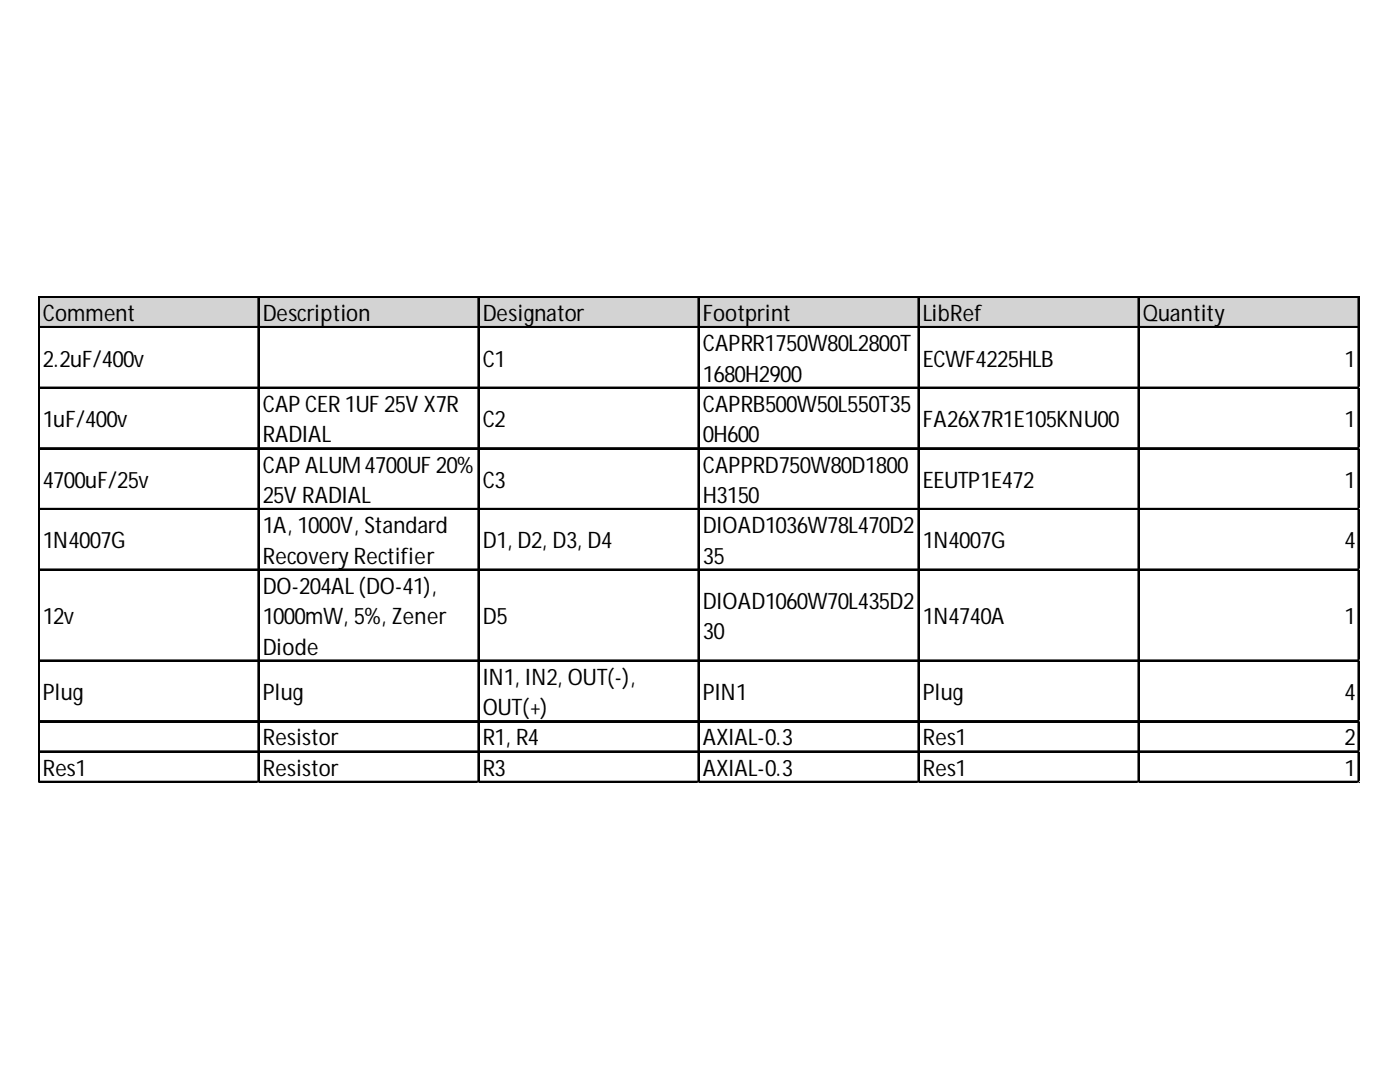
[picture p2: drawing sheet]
<svg xmlns="http://www.w3.org/2000/svg" width="279mm" height="216mm" viewBox="0 0 279 216" stroke-linecap="round" stroke-linejoin="round" font-family="sans-serif">
<defs><g id="words">
<g font-size="4.5">
<text x="8.5" y="64.1">Comment</text>
<text x="52.4" y="64.1">Description</text>
<text x="96.3" y="64.1">Designator</text>
<text x="140.2" y="64.1">Footprint</text>
<text x="184.2" y="64.1">LibRef</text>
<text x="228.1" y="64.1">Quantity</text>
<text x="140.2" y="70.1">CAPRR1750W80L2800T</text>
<text x="8.5" y="73.1">2.2uF/400v</text>
<text x="96.3" y="73.1">C1</text>
<text x="140.2" y="76.2">1680H2900</text>
<text x="184.2" y="73.1">ECWF4225HLB</text>
<text x="268.3" y="73.1">1</text>
<text x="52.4" y="82.2">CAP CER 1UF 25V X7R</text>
<text x="140.2" y="82.2">CAPRB500W50L550T35</text>
<text x="8.5" y="85.2">1uF/400v</text>
<text x="52.4" y="88.3">RADIAL</text>
<text x="96.3" y="85.2">C2</text>
<text x="140.2" y="88.3">0H600</text>
<text x="184.2" y="85.2">FA26X7R1E105KNU00</text>
<text x="268.3" y="85.2">1</text>
<text x="52.4" y="94.3">CAP ALUM4700UF 20%</text>
<text x="140.2" y="94.3">CAPPRD750W80D1800</text>
<text x="8.5" y="97.3">4700uF/25v</text>
<text x="52.4" y="100.4">25V RADIAL</text>
<text x="96.3" y="97.3">C3</text>
<text x="140.2" y="100.4">H3150</text>
<text x="184.2" y="97.3">EEUTP1E472</text>
<text x="268.3" y="97.3">1</text>
<text x="52.4" y="106.4">1A, 1000V, Standard</text>
<text x="140.2" y="106.4">DIOAD1036W78L470D2</text>
<text x="8.5" y="109.4">1N4007G</text>
<text x="52.4" y="112.5">Recovery Rectifier</text>
<text x="96.3" y="109.4">D1, D2, D3, D4</text>
<text x="140.2" y="112.5">35</text>
<text x="184.2" y="109.4">1N4007G</text>
<text x="268.3" y="109.4">4</text>
<text x="52.4" y="118.5">DO-204AL(DO-41),</text>
<text x="8.5" y="124.6">12v</text>
<text x="52.4" y="124.6">1000mW, 5%, Zener</text>
<text x="96.3" y="124.6">D5</text>
<text x="140.2" y="121.5">DIOAD1060W70L435D2</text>
<text x="184.2" y="124.6">1N4740A</text>
<text x="268.3" y="124.6">1</text>
<text x="52.4" y="130.6">Diode</text>
<text x="140.2" y="127.6">30</text>
<text x="96.3" y="136.7">IN1, IN2, OUT(-),</text>
<text x="8.5" y="139.7">Plug</text>
<text x="52.4" y="139.7">Plug</text>
<text x="96.3" y="142.7">OUT(+)</text>
<text x="140.2" y="139.7">PIN1</text>
<text x="184.2" y="139.7">Plug</text>
<text x="268.3" y="139.7">4</text>
<text x="52.4" y="148.8">Resistor</text>
<text x="96.3" y="148.8">R1, R4</text>
<text x="140.2" y="148.8">AXIAL-0.3</text>
<text x="184.2" y="148.8">Res1</text>
<text x="268.3" y="148.8">2</text>
<text x="8.5" y="154.8">Res1</text>
<text x="52.4" y="154.8">Resistor</text>
<text x="96.3" y="154.8">R3</text>
<text x="140.2" y="154.8">AXIAL-0.3</text>
<text x="184.2" y="154.8">Res1</text>
<text x="268.3" y="154.8">1</text>
</g>
</g></defs>
<path d="M7.9 59.4h263.5v6.1h-263.5z" fill="#d3d3d3"/>
<g fill="none" stroke="#000" stroke-width=".3">
<path d="M7.6 59.1v97.1M7.8 59.1v97.1M7.9 59.1h263.5M7.9 59.3h263.5M51.5 59.4v96.8M51.7 59.4v96.8M95.4 59.4v96.8M95.6 59.4v96.8M139.3 59.4v96.8M139.5 59.4v96.8M183.2 59.4v96.8M183.4 59.4v96.8"/>
<path d="M227.2 59.4v96.8M227.3 59.4v96.8M271.1 59.4v96.8M271.2 59.4v96.8M7.9 65.2h263.5M7.9 65.3h263.5M7.9 77.3h263.5M7.9 77.4h263.5M7.9 89.4h263.5M7.9 89.5h263.5M7.9 101.5h263.5M7.9 101.6h263.5"/>
<path d="M7.9 113.6h263.5M7.9 113.7h263.5M7.9 131.7h263.5M7.9 131.9h263.5M7.9 143.8h263.5M7.9 144h263.5M7.9 149.9h263.5M7.9 150h263.5M7.9 155.9h263.5M7.9 156.1h263.5"/>
</g>
<path d="M7.6 156.2v.1" fill="none" stroke="#d4d4d4" stroke-width=".3"/>
<path d="M7.6 156.2l.3 .1z" fill="#d4d4d4"/>
<path d="M51.5 156.2v.1" fill="none" stroke="#d4d4d4" stroke-width=".3"/>
<path d="M51.5 156.2l.3 .1z" fill="#d4d4d4"/>
<path d="M95.4 156.2v.1" fill="none" stroke="#d4d4d4" stroke-width=".3"/>
<path d="M95.4 156.2l.3 .1z" fill="#d4d4d4"/>
<path d="M139.3 156.2v.1" fill="none" stroke="#d4d4d4" stroke-width=".3"/>
<path d="M139.3 156.2l.3 .1z" fill="#d4d4d4"/>
<path d="M183.2 156.2v.1" fill="none" stroke="#d4d4d4" stroke-width=".3"/>
<path d="M183.2 156.2l.3 .1z" fill="#d4d4d4"/>
<path d="M227.2 156.2v.1" fill="none" stroke="#d4d4d4" stroke-width=".3"/>
<path d="M227.2 156.2l.3 .1z" fill="#d4d4d4"/>
<path d="M271.1 156.2v.1" fill="none" stroke="#d4d4d4" stroke-width=".3"/>
<path d="M271.1 156.2l.3 .1z" fill="#d4d4d4"/>
<path d="M271.4 77.3h.1" fill="none" stroke="#d4d4d4" stroke-width=".3"/>
<path d="M271.4 77.3v.3z" fill="#d4d4d4"/>
<path d="M271.4 89.4h.1" fill="none" stroke="#d4d4d4" stroke-width=".3"/>
<path d="M271.4 89.4v.3z" fill="#d4d4d4"/>
<path d="M271.4 101.5h.1" fill="none" stroke="#d4d4d4" stroke-width=".3"/>
<path d="M271.4 101.5v.3z" fill="#d4d4d4"/>
<path d="M271.4 113.6h.1" fill="none" stroke="#d4d4d4" stroke-width=".3"/>
<path d="M271.4 113.6v.3z" fill="#d4d4d4"/>
<path d="M271.4 131.7h.1" fill="none" stroke="#d4d4d4" stroke-width=".3"/>
<path d="M271.4 131.7v.3z" fill="#d4d4d4"/>
<path d="M271.4 143.8h.1" fill="none" stroke="#d4d4d4" stroke-width=".3"/>
<path d="M271.4 143.8v.3z" fill="#d4d4d4"/>
<path d="M271.4 149.9h.1" fill="none" stroke="#d4d4d4" stroke-width=".3"/>
<path d="M271.4 149.9v.3z" fill="#d4d4d4"/>
<path d="M271.4 155.9h.1" fill="none" stroke="#d4d4d4" stroke-width=".3"/>
<path d="M271.4 155.9v.3z" fill="#d4d4d4"/>
<use href="#words"/>
</svg>
